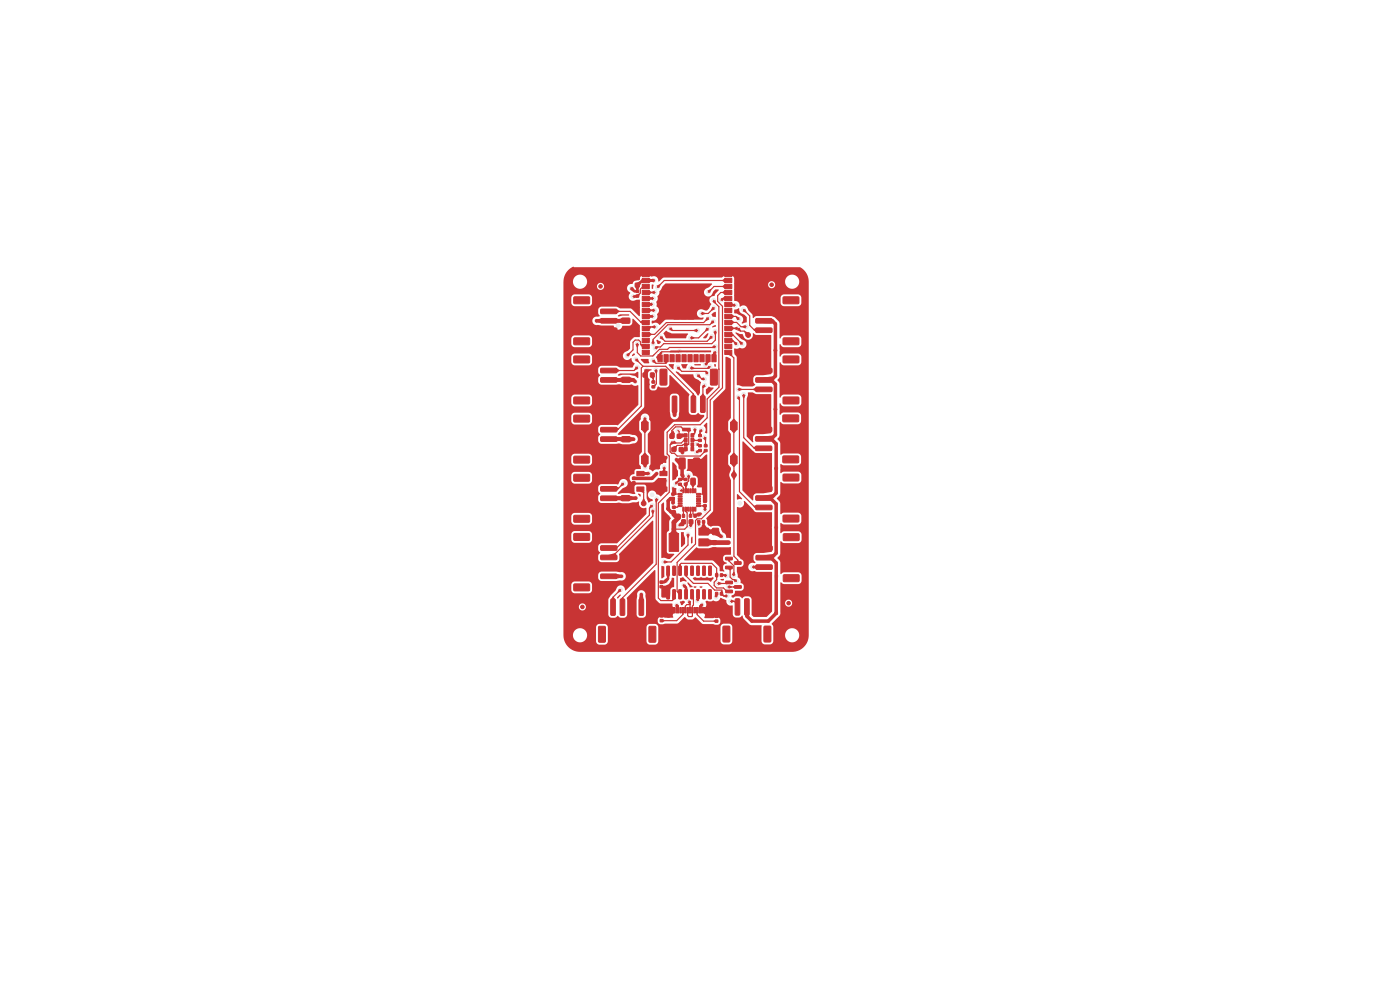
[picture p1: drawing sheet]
<svg xmlns="http://www.w3.org/2000/svg" width="297mm" height="210mm" viewBox="0 0 297 210" stroke-linecap="round" stroke-linejoin="round" font-family="sans-serif">
<g fill="#c83434" stroke="#c83434" stroke-width=".21">
<path d="M134.8 60.1h.8v.8h-.8z"/>
<path d="M134.8 58.5h.8v.8h-.8z"/>
<path d="M152 96.8h1.4v1.6h-1.4z"/>
<path d="M152 89.5h1.4v1.6h-1.4z"/>
<path d="M155 96.8h1.4v1.6h-1.4z"/>
<path d="M155 89.5h1.4v1.6h-1.4z"/>
<path d="M136.2 57.8h1.6v.9h-1.6z"/>
<path d="M136.2 59h1.6v1h-1.6z"/>
<path d="M136.2 60.3h1.6v.9h-1.6z"/>
<path d="M136.2 61.6h1.6v.9h-1.6z"/>
<path d="M136.2 62.9h1.6v.9h-1.6z"/>
<path d="M136.2 64.1h1.6v.9h-1.6z"/>
<path d="M136.2 65.4h1.6v.9h-1.6z"/>
<path d="M136.2 66.7h1.6v.9h-1.6z"/>
<path d="M136.2 67.9h1.6v.9h-1.6z"/>
<path d="M136.2 69.2h1.6v.9h-1.6z"/>
<path d="M136.2 70.5h1.6v.9h-1.6z"/>
<path d="M136.2 71.7h1.6v1h-1.6z"/>
<path d="M136.2 73h1.6v.9h-1.6z"/>
<path d="M136.2 74.3h1.6v.9h-1.6z"/>
<path d="M139.6 75.2h.9v1.5h-.9z"/>
<path d="M140.9 75.2h.9v1.5h-.9z"/>
<path d="M142.1 75.2h.9v1.5h-.9z"/>
<path d="M143.4 75.2h.9v1.5h-.9z"/>
<path d="M144.7 75.2h.9v1.5h-.9z"/>
<path d="M145.9 75.2h.9v1.5h-.9z"/>
<path d="M147.2 75.2h.9v1.5h-.9z"/>
<path d="M148.5 75.2h.9v1.5h-.9z"/>
<path d="M149.8 75.2h.8v1.5h-.8z"/>
<path d="M151 75.2h.9v1.5h-.9z"/>
<path d="M153.8 74.3h1.4v.9h-1.4z"/>
<path d="M153.8 73h1.4v.9h-1.4z"/>
<path d="M153.8 71.7h1.4v1h-1.4z"/>
<path d="M153.8 70.5h1.4v.9h-1.4z"/>
<path d="M153.8 69.2h1.4v.9h-1.4z"/>
<path d="M153.8 67.9h1.4v.9h-1.4z"/>
<path d="M153.8 66.7h1.4v.9h-1.4z"/>
<path d="M153.8 65.4h1.4v.9h-1.4z"/>
<path d="M153.8 64.1h1.4v.9h-1.4z"/>
<path d="M153.8 62.9h1.4v.9h-1.4z"/>
<path d="M153.8 61.6h1.4v.9h-1.4z"/>
<path d="M153.8 60.3h1.4v.9h-1.4z"/>
<path d="M153.8 59h1.4v1h-1.4z"/>
<path d="M153.8 57.8h1.4v.9h-1.4z"/>
<path d="M143 63.5h1.1v1.1h-1.1z"/>
<path d="M143 65h1.1v1.1h-1.1z"/>
<path d="M143 66.6h1.1v1h-1.1z"/>
<path d="M144.5 63.5h1.1v1.1h-1.1z"/>
<path d="M144.5 65h1.1v1.1h-1.1z"/>
<path d="M143 63.5h4.2v4.2h-4.2z"/>
<path d="M144.5 66.6h1.1v1h-1.1z"/>
<path d="M146.1 63.5h1v1.1h-1z"/>
<path d="M146.1 65h1v1.1h-1z"/>
<path d="M146.1 66.6h1v1h-1z"/>
<path d="M132 92.7l1.5-.1 .2 .2v.8l-.2 .1h-1.4l-.2-.2z"/>
<path d="M132 95.6h1.5l.2 .2v.7l-.2 .2h-1.4l-.2-.3z"/>
<path d="M148.2 93.2h.6v.5h-.6z"/>
<path d="M148.2 92.2h.6v.4h-.6z"/>
<path d="M139.1 89.5h1.4v1.6h-1.4z"/>
<path d="M139.1 96.8h1.4v1.6h-1.4z"/>
<path d="M136.1 89.5h1.4v1.6h-1.4z"/>
<path d="M136.1 96.8h1.4v1.6h-1.4z"/>
<path d="M129.6 127.1h.7l.2 .1v3.1l-.1 .2h-.6l-.2-.1z"/>
<path d="M131.6 127.1h.7l.2 .1v3.1l-.1 .2h-.6l-.2-.1z"/>
<path d="M133.6 127.1h.7l.2 .1v3.1l-.1 .2h-.6l-.2-.1z"/>
<path d="M135.6 127.1h.7l.2 .1v3.1l-.1 .2h-.6l-.2-.1z"/>
<path d="M127 132.9l1.2-.1 .2 .2 .1 3-.2 .2h-1.1l-.2-.1z"/>
<path d="M137.7 132.9l1.2-.1 .2 .2 .1 3-.2 .2h-1.1l-.2-.1z"/>
<path d="M134.9 62.6h.6v.4h-.6z"/>
<path d="M134.9 61.6h.6v.4h-.6z"/>
<path d="M127.5 115.8h3.2l.2 .2v.6l-.3 .2-3-.1-.2-.2z"/>
<path d="M127.5 117.8h3.2l.2 .2v.6l-.3 .2-3-.1-.2-.2z"/>
<path d="M127.5 119.8h3.2l.2 .2v.6l-.3 .2-3-.1-.2-.2z"/>
<path d="M127.5 121.8h3.2l.2 .2v.6l-.3 .2-3-.1-.2-.2z"/>
<path d="M121.8 113.2h3.1l.2 .2v1.1l-.3 .2-2.9-.1-.2-.2z"/>
<path d="M121.8 123.9h3.1l.2 .2v1.1l-.3 .2-2.9-.1-.2-.2z"/>
<path d="M134.2 101.2h.5v.5h-.5z"/>
<path d="M134.2 102.2h.5v.5h-.5z"/>
<path d="M127.5 78.2l3.2-.1 .2 .3v.5l-.3 .2h-3l-.2-.3z"/>
<path d="M127.5 80.2l3.2-.1 .2 .3v.5l-.3 .2h-3l-.2-.3z"/>
<path d="M127.5 82.2l3.2-.1 .2 .3v.5l-.3 .2h-3l-.2-.3z"/>
<path d="M121.8 75.6l3.1-.1 .2 .2v1.1l-.3 .2h-2.9l-.2-.3z"/>
<path d="M121.8 84.3l3.1-.1 .2 .2v1.1l-.3 .2h-2.9l-.2-.3z"/>
<path d="M148.3 116.6h2v1.5h-2z"/>
<path d="M148.3 114.3h2v1.5h-2z"/>
<path d="M142 113.2h2v3.8h-2z"/>
<path d="M148.3 112h2v1.5h-2z"/>
<path d="M149 110.4h.5v.6h-.5z"/>
<path d="M148 110.4h.5v.6h-.5z"/>
<path d="M151.1 114.7h.9v.8h-.9z"/>
<path d="M151.1 116.3h.9v.7h-.9z"/>
<path d="M154 123.3h1.3l.1 .5h-1.4z"/>
<path d="M154 125.2h1.3l.1 .5h-1.4z"/>
<path d="M155.9 124.3l1.3-.1 .1 .5-1.4 .1z"/>
<path d="M160.4 119.9l3.3-.1 .2 .3-.1 .5-.2 .2h-3.1l-.2-.3z"/>
<path d="M160.4 117.9l3.3-.1 .2 .3-.1 .5-.2 .2h-3.1l-.2-.3z"/>
<path d="M160.4 115.9l3.3-.1 .2 .3-.1 .5-.2 .2h-3.1l-.2-.3z"/>
<path d="M166.2 122l3.2-.1 .2 .3-.1 1-.2 .2h-3l-.1-.2z"/>
<path d="M166.2 113.3l3.2-.1 .2 .3-.1 1-.2 .2h-3l-.1-.2z"/>
<path d="M142.6 128.9h.6v1.1h-.6z"/>
<path d="M143.4 128.9h.6v1.1h-.6z"/>
<path d="M144.7 128.9h.3v1.1h-.3z"/>
<path d="M145.7 128.9h.3v1.1h-.3z"/>
<path d="M146.2 128.9h.3v1.1h-.3z"/>
<path d="M147.2 128.9h.3v1.1h-.3z"/>
<path d="M149 128.9h.6v1.1h-.6z"/>
<path d="M148.2 128.9h.6v1.1h-.6z"/>
<path d="M147.7 128.9h.3v1.1h-.3z"/>
<path d="M146.7 128.9h.3v1.1h-.3z"/>
<path d="M145.2 128.9h.3v1.1h-.3z"/>
<path d="M144.2 128.9h.3v1.1h-.3z"/>
<path d="M142.5 105.5h.6v.5h-.6z"/>
<path d="M142.5 104.6h.6v.4h-.6z"/>
<path d="M144.1 95h.8v.8h-.8z"/>
<path d="M142.6 95h.7v.8h-.7z"/>
<path d="M131.9 105.2l1.5-.1 .2 .3v.7l-.3 .1h-1.3l-.2-.2z"/>
<path d="M131.9 108.1h1.5l.2 .2v.7l-.3 .2h-1.3l-.2-.2z"/>
<path d="M127.5 65.6h3.2l.2 .2v.6l-.3 .2-3-.1-.2-.2z"/>
<path d="M127.5 67.6h3.2l.2 .2v.6l-.3 .2-3-.1-.2-.2z"/>
<path d="M127.5 69.6h3.2l.2 .2v.6l-.3 .2-3-.1-.2-.2z"/>
<path d="M121.8 63h3.1l.2 .2v1.1l-.3 .1h-2.9l-.2-.2z"/>
<path d="M121.8 71.7h3.1l.2 .2v1.1l-.3 .1h-2.9l-.2-.2z"/>
<path d="M146.6 92h.6v.7h-.6z"/>
<path d="M146.6 93h.6v.7h-.6z"/>
<path d="M146.6 93.9h.6v.8h-.6z"/>
<path d="M146.6 94.9h.6v.7h-.6z"/>
<path d="M145.2 94.9h.6v.7h-.6z"/>
<path d="M145.2 93.9h.6v.8h-.6z"/>
<path d="M145.2 93h.6v.7h-.6z"/>
<path d="M145.2 92h.6v.7h-.6z"/>
<path d="M144 101.5h.5v.4h-.5z"/>
<path d="M144 102.5h.5v.5h-.5z"/>
<path d="M141.5 125.1l.5 .1-.1 1.9-.5-.1z"/>
<path d="M142.7 125.1l.6 .1-.1 1.9-.5-.1z"/>
<path d="M144 125.1l.6 .1-.1 1.9-.5-.1z"/>
<path d="M145.3 125.1l.5 .1-.1 1.9-.4-.1z"/>
<path d="M146.6 125.1l.5 .1-.1 1.9-.5-.1z"/>
<path d="M147.8 125.1l.6 .1-.1 1.9-.5-.1z"/>
<path d="M149.1 125.1l.5 .1v1.9l-.5-.1z"/>
<path d="M150.4 125.1l.5 .1-.1 1.9-.5-.1z"/>
<path d="M150.4 120.1l.5 .1-.1 1.9-.5-.1z"/>
<path d="M149.1 120.1l.5 .1v1.9l-.5-.1z"/>
<path d="M147.8 120.1l.6 .1-.1 1.9-.5-.1z"/>
<path d="M146.6 120.1l.5 .1-.1 1.9-.5-.1z"/>
<path d="M145.3 120.1l.5 .1-.1 1.9-.4-.1z"/>
<path d="M144 120.1l.6 .1-.1 1.9-.5-.1z"/>
<path d="M142.7 120.1l.6 .1-.1 1.9-.5-.1z"/>
<path d="M141.5 120.1l.5 .1-.1 1.9-.5-.1z"/>
<path d="M132 80.1l1.5-.1 .2 .3v.7l-.2 .1h-1.4l-.2-.2z"/>
<path d="M132 83h1.5l.2 .2v.7l-.2 .2h-1.4l-.2-.3z"/>
<path d="M151.7 130.5h.6v.5h-.6z"/>
<path d="M151.7 131.5h.6v.5h-.6z"/>
<path d="M160.4 82.2l3.2-.1 .2 .3v.5l-.2 .2h-3.1l-.2-.3z"/>
<path d="M160.4 80.2l3.2-.1 .2 .3v.5l-.2 .2h-3.1l-.2-.3z"/>
<path d="M160.4 78.2l3.2-.1 .2 .3v.5l-.2 .2h-3.1l-.2-.3z"/>
<path d="M166.2 84.3l3.1-.1 .2 .2v1.1l-.2 .2h-3l-.2-.3z"/>
<path d="M166.2 75.6l3.1-.1 .2 .2v1.1l-.2 .2h-3l-.2-.3z"/>
<path d="M144.1 97.2l1-.1 .2 .2 .1 1.9-.2 .3h-.9l-.2-.2z"/>
<path d="M147.2 97.2l1-.1 .2 .2v1.9l-.1 .3h-.9l-.3-.2z"/>
<path d="M127.5 90.7h3.2l.2 .2v.6l-.3 .2-3-.1-.2-.2z"/>
<path d="M127.5 92.7h3.2l.2 .2v.6l-.3 .2-3-.1-.2-.2z"/>
<path d="M127.5 94.7h3.2l.2 .2v.6l-.3 .2-3-.1-.2-.2z"/>
<path d="M121.8 88.1h3.1l.2 .2v1.1l-.3 .1h-2.9l-.2-.2z"/>
<path d="M121.8 96.8h3.1l.2 .2v1.1l-.3 .2-2.9-.1-.2-.2z"/>
<path d="M160.4 107.2h3.2l.2 .2v.6l-.2 .1h-3.1l-.2-.2z"/>
<path d="M160.4 105.2h3.2l.2 .2v.6l-.2 .1h-3.1l-.2-.2z"/>
<path d="M160.4 103.2h3.2l.2 .2v.6l-.2 .1h-3.1l-.2-.2z"/>
<path d="M166.2 109.3h3.1l.2 .2v1.1l-.2 .2-3-.1-.2-.2z"/>
<path d="M166.2 100.6h3.1l.2 .2v1.1l-.2 .2-3-.1-.2-.2z"/>
<path d="M144.8 109.2h.4v.5h-.4z"/>
<path d="M143.7 109.2h.5v.5h-.5z"/>
<path d="M145.2 101.5h.5v.4h-.5z"/>
<path d="M145.2 102.5h.5v.5h-.5z"/>
<path d="M127.5 103.3l3.2-.1 .2 .2v.6l-.3 .2h-3l-.2-.2z"/>
<path d="M127.5 105.3l3.2-.1 .2 .2v.6l-.3 .2h-3l-.2-.2z"/>
<path d="M127.5 107.3l3.2-.1 .2 .2v.6l-.3 .2h-3l-.2-.2z"/>
<path d="M121.8 100.7l3.1-.1 .2 .2v1.1l-.3 .2h-2.9l-.2-.3z"/>
<path d="M121.8 109.4l3.1-.1 .2 .2v1.1l-.3 .2h-2.9l-.2-.3z"/>
<path d="M146.6 101.5l.7-.1 .2 .2v1l-.1 .2-.6 .1-.3-.2z"/>
<path d="M148.5 101.5l.7-.1 .2 .2v1l-.1 .2-.6 .1-.3-.2z"/>
<path d="M131.9 67.5h1.6l.1 .2v.7l-.2 .2h-1.4l-.2-.3z"/>
<path d="M131.9 70.5l1.6-.1 .1 .3v.7l-.2 .2-1.4-.1-.2-.2z"/>
<path d="M138.3 81.8h.6v.5h-.6z"/>
<path d="M138.3 80.8h.6v.5h-.6z"/>
<path d="M143.7 92.1h.8v.8h-.8z"/>
<path d="M142.1 92.1h.8v.8h-.8z"/>
<path d="M152.8 125.7h.5v.5h-.5z"/>
<path d="M151.8 125.7h.5v.5h-.5z"/>
<path d="M160.3 94.7l3.3-.1 .1 .2v.6l-.2 .2h-3.1l-.1-.2z"/>
<path d="M160.3 92.7l3.3-.1 .1 .2v.6l-.2 .2h-3.1l-.1-.2z"/>
<path d="M160.3 90.7l3.3-.1 .1 .2v.6l-.2 .2h-3.1l-.1-.2z"/>
<path d="M166.1 96.8l3.2-.1 .2 .3-.1 1-.2 .2h-3l-.2-.2z"/>
<path d="M166.1 88.1l3.2-.1 .2 .3-.1 1-.2 .2h-3l-.2-.2z"/>
<path d="M160.4 69.6h3.2l.2 .2v.6l-.2 .2-3.1-.1-.2-.2z"/>
<path d="M160.4 67.6h3.2l.2 .2v.6l-.2 .2-3.1-.1-.2-.2z"/>
<path d="M160.4 65.6h3.2l.2 .2v.6l-.2 .2-3.1-.1-.2-.2z"/>
<path d="M166.2 71.7h3.1l.2 .2v1.1l-.2 .1h-3l-.2-.2z"/>
<path d="M166.2 63h3.1l.2 .2v1.1l-.2 .1h-3l-.2-.2z"/>
<path d="M144.6 110.3h.8v.8h-.8z"/>
<path d="M146.2 110.3h.8v.8h-.8z"/>
<path d="M146.3 109.2h.4v.5h-.4z"/>
<path d="M147.2 109.2h.5v.5h-.5z"/>
<path d="M153.9 118.2h1.4l.1 .5-1.4 .1z"/>
<path d="M153.9 120.1h1.4l.1 .5-1.4 .1z"/>
<path d="M155.8 119.2h1.4v.4l-1.3 .1z"/>
<path d="M140.1 130.4h.5v.5h-.5z"/>
<path d="M140.1 131.4h.5v.5h-.5z"/>
<path d="M143.9 104.7h.8v.2l-.8 .1z"/>
<path d="M143.9 105.2h.8v.2l-.8 .1z"/>
<path d="M143.9 105.7h.8v.2l-.8 .1z"/>
<path d="M143.9 106.2h.8v.2l-.8 .1z"/>
<path d="M143.9 106.7h.8v.2l-.8 .1z"/>
<path d="M143.9 107.2h.8v.2l-.8 .1z"/>
<path d="M144.9 107.6h.2v.8h-.3z"/>
<path d="M145.4 107.6h.2v.8h-.3z"/>
<path d="M145.9 107.6h.2v.8h-.3z"/>
<path d="M146.4 107.6h.2v.8h-.3z"/>
<path d="M146.9 107.6h.2v.8h-.3z"/>
<path d="M147.4 107.6h.2v.8h-.3z"/>
<path d="M147.8 107.2h.8v.2l-.8 .1z"/>
<path d="M147.8 106.7h.8v.2l-.8 .1z"/>
<path d="M147.8 106.2h.8v.2l-.8 .1z"/>
<path d="M147.8 105.7h.8v.2l-.8 .1z"/>
<path d="M147.8 105.2h.8v.2l-.8 .1z"/>
<path d="M147.8 104.7h.8v.2l-.8 .1z"/>
<path d="M147.4 103.7h.2v.8h-.3z"/>
<path d="M146.9 103.7h.2v.8h-.3z"/>
<path d="M146.4 103.7h.2v.8h-.3z"/>
<path d="M145.9 103.7h.2v.8h-.3z"/>
<path d="M145.4 103.7h.2v.8h-.3z"/>
<path d="M144.9 103.7h.2v.8h-.3z"/>
<path d="M136.4 79.1h.8v.9h-.8z"/>
<path d="M138 79.1h.8v.9h-.8z"/>
<path d="M142.7 107.4h.5v.4h-.5z"/>
<path d="M142.7 108.4h.5v.5h-.5z"/>
<path d="M148.2 95.3h.6v.5h-.6z"/>
<path d="M148.2 94.3h.6v.5h-.6z"/>
<path d="M140 123.3h.6v.4h-.6z"/>
<path d="M140 124.2h.6v.5h-.6z"/>
<path d="M135.1 100h1.5v.9h-1.5z"/>
<path d="M135.1 103.3h1.5v.9h-1.5z"/>
<path d="M140 103.3h1.5v.9h-1.5z"/>
<path d="M140 100h1.5v.9h-1.5z"/>
<path d="M151.2 112.1h1.2v1.3h-1.2z"/>
<path d="M151.2 109.4h1.2v1.3h-1.2z"/>
<path d="M156 127.1l.7-.1 .2 .2v3l-.1 .3h-.6l-.2-.2z"/>
<path d="M158 127.1l.7-.1 .2 .2v3l-.1 .3h-.6l-.2-.2z"/>
<path d="M160 127.1l.7-.1 .2 .2v3l-.1 .3h-.6l-.2-.2z"/>
<path d="M153.4 132.9l1.2-.1 .2 .2 .1 2.9-.2 .3h-1.1l-.2-.2z"/>
<path d="M162.1 132.9l1.2-.1 .2 .2 .1 2.9-.2 .3h-1.1l-.2-.2z"/>
<path d="M151.8 121.7h.5v.6h-.5z"/>
<path d="M152.8 121.7h.5v.6h-.5z"/>
<path d="M149.3 107.1h.5v.4h-.5z"/>
<path d="M149.3 106.1h.5v.5h-.5z"/>
<path d="M149.4 95.3h.6v.5h-.6z"/>
<path d="M149.4 94.3h.6v.5h-.6z"/>
<path d="M148.7 84.1l.6-.1 .3 .2v3.1l-.2 .2h-.5l-.3-.2z"/>
<path d="M146.7 84.1l.6-.1 .3 .2v3.1l-.2 .2h-.5l-.3-.2z"/>
<path d="M144.7 84.1l.6-.1 .3 .2v3.1l-.2 .2h-.5l-.3-.2z"/>
<path d="M142.7 84.1l.6-.1 .3 .2v3.1l-.2 .2h-.5l-.3-.2z"/>
<path d="M150.8 78.4l1.1-.1 .3 .2v2.9l-.2 .3h-1.1l-.2-.2z"/>
<path d="M140.1 78.4l1.1-.1 .3 .2v2.9l-.2 .3h-1.1l-.2-.2z"/>
<circle cx="143.5" cy="64.8" r=".3"/>
<circle cx="143.5" cy="66.3" r=".3"/>
<circle cx="144.3" cy="64" r=".3"/>
<circle cx="144.3" cy="65.6" r=".3"/>
<circle cx="144.3" cy="67.1" r=".3"/>
<circle cx="145.1" cy="64.8" r=".3"/>
<circle cx="145.1" cy="66.3" r=".3"/>
<circle cx="145.8" cy="64" r=".3"/>
<circle cx="145.8" cy="65.6" r=".3"/>
<circle cx="145.8" cy="67.1" r=".3"/>
<circle cx="146.6" cy="64.8" r=".3"/>
<circle cx="146.6" cy="66.3" r=".3"/>
<circle cx="136.6" cy="106.8" r=".5"/>
<circle cx="167.3" cy="128" r=".37"/>
<circle cx="158.7" cy="71.1" r=".5"/>
<circle cx="127.4" cy="60.8" r=".38"/>
<circle cx="123.6" cy="128.7" r=".37"/>
<circle cx="155.7" cy="100.8" r=".5"/>
<circle cx="163.7" cy="60.4" r=".37"/>
</g>
<path d="M141.8 129.5v1M150.5 129.5v1" fill="none" stroke="#c83434" stroke-width="1.1"/>
<path d="M142.9 108.6v.5l.4 .4h.7v.3l-1 1v4.3M149.3 115.1h5.2M141.8 133.7v1M150.5 133.7v1" fill="none" stroke="#c83434" stroke-width="1"/>
<g fill="#ececec" stroke="#ececec" stroke-width=".21">
<circle cx="152.6" cy="108.5" r=".4"/>
<circle cx="142.5" cy="77.9" r=".4"/>
<circle cx="141.5" cy="90.4" r=".4"/>
<circle cx="142.8" cy="103.5" r=".4"/>
<circle cx="161.3" cy="86.8" r=".4"/>
<circle cx="132.4" cy="72.4" r=".4"/>
<circle cx="137.3" cy="78.4" r=".4"/>
<circle cx="144.2" cy="74.5" r=".4"/>
<circle cx="141.2" cy="102" r=".4"/>
<circle cx="154.2" cy="131" r=".4"/>
<circle cx="127.2" cy="84.9" r=".4"/>
<circle cx="154.4" cy="86.9" r=".4"/>
<circle cx="158" cy="60.4" r=".4"/>
<circle cx="145.1" cy="91.2" r=".4"/>
<circle cx="127.1" cy="97.6" r=".4"/>
<circle cx="144.1" cy="111.5" r=".4"/>
<circle cx="127.2" cy="76.4" r=".4"/>
<circle cx="148.5" cy="109.2" r=".4"/>
<circle cx="127.2" cy="101.4" r=".4"/>
<circle cx="165.8" cy="93.1" r=".4"/>
<circle cx="140.7" cy="126.1" r=".4"/>
<circle cx="160.5" cy="97.6" r=".4"/>
<circle cx="127" cy="89" r=".4"/>
<circle cx="127.2" cy="109.9" r=".4"/>
<circle cx="157.1" cy="79.1" r=".4"/>
<circle cx="165.9" cy="105.8" r=".4"/>
<circle cx="149.5" cy="104.8" r=".4"/>
<circle cx="154.2" cy="111.3" r=".4"/>
<circle cx="127.4" cy="124.6" r=".4"/>
<circle cx="138.5" cy="130.8" r=".4"/>
<circle cx="130.9" cy="61.2" r=".4"/>
<circle cx="151.6" cy="118" r=".4"/>
<circle cx="160.6" cy="133.6" r=".4"/>
<circle cx="141.3" cy="97.1" r=".4"/>
<circle cx="140.2" cy="74.8" r=".4"/>
<circle cx="127.6" cy="130.9" r=".4"/>
<circle cx="162.2" cy="111.9" r=".4"/>
<circle cx="127.2" cy="114.1" r=".4"/>
<circle cx="134.9" cy="105.7" r=".4"/>
<circle cx="126.6" cy="68.1" r=".4"/>
<circle cx="134.7" cy="81" r=".4"/>
<circle cx="153.1" cy="113.9" r=".4"/>
<circle cx="143.6" cy="128.4" r=".4"/>
<circle cx="149" cy="128.2" r=".4"/>
<circle cx="134.4" cy="93.2" r=".4"/>
<circle cx="138.3" cy="105" r=".4"/>
<circle cx="164.7" cy="122.2" r=".4"/>
<circle cx="144.9" cy="101" r=".4"/>
<circle cx="139.3" cy="100.5" r=".4"/>
<circle cx="149.6" cy="108.3" r=".4"/>
<circle cx="138.7" cy="59.5" r=".4"/>
<circle cx="164.7" cy="99.4" r=".4"/>
<circle cx="143.3" cy="102.6" r=".4"/>
<circle cx="131.9" cy="122.2" r=".4"/>
<circle cx="164.7" cy="130" r=".4"/>
<circle cx="142.8" cy="106.7" r=".4"/>
<circle cx="131.1" cy="69" r=".4"/>
<circle cx="148.8" cy="91.1" r=".4"/>
<circle cx="145" cy="124.2" r=".4"/>
<circle cx="154.5" cy="115.1" r=".4"/>
<circle cx="141.8" cy="107.9" r=".4"/>
<circle cx="164.7" cy="111.9" r=".4"/>
<circle cx="133.9" cy="61.1" r=".4"/>
<circle cx="143.8" cy="91.3" r=".4"/>
<circle cx="164.5" cy="86.8" r=".4"/>
<circle cx="144.8" cy="96" r=".4"/>
<circle cx="143.5" cy="97.5" r=".4"/>
<circle cx="143.1" cy="88.1" r=".4"/>
<circle cx="141.3" cy="123.2" r=".4"/>
<circle cx="164.5" cy="74.3" r=".4"/>
<circle cx="136" cy="126.1" r=".4"/>
<circle cx="149.6" cy="77.4" r=".4"/>
<circle cx="149.5" cy="81.7" r=".4"/>
<circle cx="135.2" cy="77.9" r=".4"/>
<circle cx="138.6" cy="67.1" r=".4"/>
<circle cx="134.9" cy="76.2" r=".4"/>
<circle cx="133" cy="75.5" r=".4"/>
<circle cx="132.3" cy="102.5" r=".4"/>
<circle cx="150.3" cy="67.4" r=".4"/>
<circle cx="157.7" cy="65.7" r=".4"/>
<circle cx="150.7" cy="77.8" r=".4"/>
<circle cx="138.6" cy="63.3" r=".4"/>
<circle cx="156.6" cy="84.2" r=".4"/>
<circle cx="146.5" cy="78.1" r=".4"/>
<circle cx="146.2" cy="127.5" r=".4"/>
<circle cx="147.9" cy="127.5" r=".4"/>
<circle cx="146.5" cy="71.7" r=".4"/>
<circle cx="150.2" cy="69.7" r=".4"/>
<circle cx="139.1" cy="69.4" r=".4"/>
<circle cx="156.6" cy="82.6" r=".4"/>
<circle cx="150.1" cy="79.3" r=".4"/>
<circle cx="159.6" cy="120.3" r=".4"/>
<circle cx="139" cy="62" r=".4"/>
<circle cx="143.8" cy="77.9" r=".4"/>
<circle cx="139" cy="73.9" r=".4"/>
<circle cx="156.5" cy="69.7" r=".4"/>
<circle cx="151.7" cy="70.2" r=".4"/>
<circle cx="139.5" cy="61" r=".4"/>
<circle cx="138.5" cy="73" r=".4"/>
<circle cx="151.4" cy="68.1" r=".4"/>
<circle cx="158.3" cy="69.3" r=".4"/>
<circle cx="156.8" cy="67.8" r=".4"/>
<circle cx="151.8" cy="73.5" r=".4"/>
<circle cx="135.2" cy="72.9" r=".4"/>
<circle cx="138.4" cy="64.6" r=".4"/>
<circle cx="140.1" cy="71.4" r=".4"/>
<circle cx="157.8" cy="83.7" r=".4"/>
<circle cx="151" cy="71.4" r=".4"/>
<circle cx="148" cy="70.1" r=".4"/>
<circle cx="149.5" cy="80.4" r=".4"/>
<circle cx="142.1" cy="69.6" r=".4"/>
<circle cx="157" cy="106.8" r=".4"/>
<circle cx="138.9" cy="65.8" r=".4"/>
<circle cx="155" cy="127.6" r=".4"/>
<circle cx="148" cy="79.5" r=".4"/>
<circle cx="131.7" cy="125.1" r=".4"/>
<circle cx="140.8" cy="119.2" r=".4"/>
<circle cx="157.5" cy="73" r=".4"/>
<circle cx="146" cy="113.3" r=".4"/>
<circle cx="156.3" cy="73.1" r=".4"/>
<circle cx="139.3" cy="105.8" r=".4"/>
<circle cx="146.1" cy="100.8" r=".4"/>
<circle cx="138.4" cy="107.2" r=".4"/>
<circle cx="150.2" cy="62" r=".4"/>
<circle cx="142.8" cy="93.8" r=".4"/>
<circle cx="138.5" cy="108.2" r=".4"/>
<circle cx="144.3" cy="104.1" r=".4"/>
<circle cx="147.4" cy="90.9" r=".4"/>
<circle cx="147.7" cy="96" r=".4"/>
<circle cx="148.8" cy="66.5" r=".4"/>
<circle cx="156" cy="64.7" r=".4"/>
<circle cx="151.5" cy="65.3" r=".4"/>
<circle cx="149.4" cy="92.7" r=".4"/>
<circle cx="147.9" cy="94.1" r=".4"/>
<circle cx="137.6" cy="100.5" r=".4"/>
<circle cx="151.8" cy="74.6" r=".4"/>
<circle cx="140.9" cy="99.1" r=".4"/>
<circle cx="151.9" cy="126.7" r=".4"/>
<circle cx="152.3" cy="123.8" r=".4"/>
<circle cx="156.2" cy="123.3" r=".4"/>
<circle cx="154.3" cy="126.4" r=".4"/>
<circle cx="155.6" cy="122.1" r=".4"/>
<circle cx="154.1" cy="122.1" r=".4"/>
<circle cx="136.8" cy="88.6" r=".4"/>
<circle cx="134.3" cy="62.9" r=".4"/>
<circle cx="154.5" cy="124.5" r=".4"/>
<circle cx="136.8" cy="99.1" r=".4"/>
<circle cx="138.5" cy="76.4" r=".4"/>
<circle cx="139.2" cy="78.4" r=".4"/>
<circle cx="153" cy="63.7" r=".4"/>
<circle cx="151.4" cy="63.7" r=".4"/>
<circle cx="146.5" cy="111.7" r=".4"/>
<circle cx="148.3" cy="111.4" r=".4"/>
</g>
<g fill="none" stroke="#c83434" stroke-width=".25">
<path d="M137 58.2h-1.1l-.7 .7M154.5 59.5h-13.6l-1.4 1.5M129.2 66h4.5l2.3 2.4h1M134.9 76.2l1.5 1.5M135.2 72.9v1.9l.7 .7h2.6l1.4-1.4h1.7l.4-.4h9.5l.3-.2M135.2 77.9l-.7 .7h-5.3M136.4 77.7h4.8l5.9 5.9v2.1M136.4 77.7l-.3 .4v8l-5.1 5h-1.8M137 67.1h1.6M137 73.5h-.7l-.4-.4v-.5l-.4-.5h-.7l-.5 .5v1.6l-1.3 1.3M137 63.3h1.6M137 62h2"/>
<path d="M137 60.8h-.6l-.6 .5v.9l-.7 .7h-.8M137.2 78.4l-.4 .5v.7M138.4 79.6l.2 .2v1.2M138.4 64.6h-1.4M138.9 65.8l-1.9 .1M139.1 69.3h-1.8l-.3 .4M139.2 78.4v3l-.6 .7M140.2 74.8h.1M141.3 76l-.1 1.1h-2.1l-.6-.7M142.1 69.6l.5 .5h5.4M143.8 77.9l.8 .9h5.2l.3 .5M144.2 74.5l-.2 .1h-3.6l-.4 .4v1"/>
<path d="M148 79.5l.9 .9h.6M150.2 76v.8l-.6 .6M150.2 69.7l-2 2h-1.7M150.3 67.4l-1 1h-7.9l-2.5 2.5h-1.9M150.7 77.8l-.4 .3-3.8-.1M151 71.4l-1 1h-8.9l-1-1M151.4 68.1l-.8 .8h-8.9l-3.2 3.1v1M151.4 63.7v.3l1.1 1v17.1l-2.5 2.5v4l-1.4 1.5h-5.5l-1.6 1.6v4.6l.5 .5v7.6l-2.3 2.3v20.2l.5 .5h2.4l.4-.4v-.9M151.5 65.3l-1.3 1.2h-1.4M151.7 70.2l.1 1.9-.8 .8h-10.2l-.7 .7h-.9l-.2 .3M151.8 74.6l-.3 .3v1.1M154.5 67.1h1.6l.7 .7"/>
<path d="M154.5 68.4h1.8l.9 .9h1.1M154.5 70.9h.9l2.1 2.1M154.5 63.3h-1.2l-.3 .4M154.5 62h-1.6l-.7 .7v1.3l1.1 1v17.3l-2.6 2.6v23.3l-1.9 1.9h-.9l-.3 .3v5l-4 3.9v6.1l.7 .7M154.5 69.7h2l.6 .5h.8l.8 .9M154.5 72.2h.9l.9 .9M154.5 60.8h-3l-1.3 1.2M154.5 64.6l.2 .1h1.3M154.5 74.7l1.2 1.2v42.1l.8 .8v.6M157.7 65.7l1.3 1.3v2l1.1 1h1.9M136.8 88.6l.1 10.5M139.8 90.4h1.7"/>
<path d="M140.9 99.1v1.2l-.1 .1M142.5 92.5v-1.2l.8-.8h1.2l.6 .7h.5l.5 .5v2.5l-1.2 .1-.1 .2h-1.1l-.5 .4v.5M143.8 91.3l.3 .2v1M145.5 93.3h-.3l-.7 .7h-1.5l-.2-.3-.6 .7v1.4l.3 .4h.6l.6 .5h4.9l1.1-1.1M146.9 93.3l1.6 .1M147.4 90.9v.9l-.5 .6M147.9 94.1l.4 .5h.2M148.5 95.6h-.3l-.5 .4M148.8 91.1l-.3 .3v1M149.5 92.7l.2 .2v1.7M149.5 81.7l-.4 .3v3.7M156.6 84.2l.3 .3v19.8l3.3 3.4h1.8"/>
<path d="M157.8 83.7v9.1l2.2 2.3h2M162 82.6h-5.4M132.3 102.5l-1.2 1.2h-1.9M135.9 103.8l.6 .6v2.4M138.4 107.2l-.6 .6v1.5l-7 6.9h-1.6M138.5 108.2v1.3l-8.8 8.7h-.5M139.3 105.8l-.1 13.9-7.1 7.1v2M142.8 103.5v1.3h1.5M143.3 102.6h.1M144.2 119.8l.3-.3h6.5l1 1v2.5l-.5 .5v.7l.5 .5h1.5l.7 .8h.5M144.2 119.8h.1M144.3 102.7l.7 .8v.6h-.7"/>
<path d="M144.3 119.8v1.3M144.3 107.3h-.3l-.3 .3h-.8M144.9 101v.6l-.2 .1M145 108v1.5M145 110.7l-.9 .8M145.5 101.7h-1.2l-1 .9M145.5 102.7v.1M145.5 108v.5l.3 .3v2.9l-.6 .5h-2.2M146 113.3v2.3l-3.6 3.6h-1.6M146.1 100.8v1.2l-.6 .6v1.5M146.5 108v1.4M146.6 110.7l-.1 1"/>
<path d="M147 108h.1M147 108v1l.5 .4h.8l.2-.2M147 102.1v2M148.2 104.8h1.4v1.5M148.2 107.3h1.4M148.2 110.7l.1 .7M149.6 107.3v1M149.6 107.3h.1M149.6 108.3h.1M154.6 118.5v.5l1.1 1-.1 2.1M131.7 125.1l-1.6 1.6v2.1M140.7 126.1h.1"/>
<path d="M140.7 126.1h1M144.9 129.5v.8l-1.3 1.4h-3.3M145.5 121.1v1.1l1.6 1.6h3.1l1.4 1.4h1.6l-.2 .7 .5 .5h.8M145.5 121.5h.1M146.2 127.5l.2 .2v1.8M146.2 127.5h.1M146.4 128.2h-.7l-.3 .4v.9M146.8 126.1l.3 .3v2l-.2 .2v2.1l-.1 .1h-.7l-.2-.2v-1.1M147.9 129.5v.9l1.4 1.4h2.7M148.1 126.1v1.2l-.2 .2M152 125.9l-.1 .8M153.1 122l1 .1"/>
<path d="M154.5 124.5h2M154.6 120.4l.3 .3v1.7l.5 .5h.4l.4 .4M154.7 123.6l-.2 .2h-2.3M155 127.6h.8l.7 .6v.6M159.6 120.3h.1M159.7 120.3h2.4"/>
</g>
<g fill="none" stroke="#c83434" stroke-width=".75">
<path d="M126.6 68h6.1M126.6 68v.1M132.8 68h-.1M162 68h1.8l.7 .7v11l-.9 .9h-1.6M164.5 74.3h.1M129.2 93.1l5.2 .1M129.2 80.6h5.2l.3 .4M134.4 93.2h.1M141.3 97.1l-.5 .4h-1M143.1 85.7v2.4M143.5 97.5l.8 .8h.4v2.5l.2 .2M144.1 92.4v.1"/>
<path d="M144.3 92.4h1.1M144.8 95.4v.6M145.5 95.3l-1 .1M163.6 80.6l.9 .9v10.8l-.9 .8h-1.6M163.6 93.1l1.1 1.1v10.4l-1.1 1.1h-1.6M164.5 86.8h.1M164.7 99.4h.1M132.7 105.7h.1M134.5 101.5h.1M134.9 105.7h-5.7M139.3 100.5l-1 1h-3.8M141.8 107.9h.1"/>
<path d="M141.8 107.9l.6 .7h.5M142.8 106.6v-.8h-.6l-.4 .4v1.7M142.8 106.6v.1M152.6 108.5l-.8 .7v.9M163.4 105.7l1.3 1.2v10.4l-1 1h-1.6M163.6 118.3l1.1 1.1v10.7l-1.7 1.7h-3.5l-1-1.1v-1.9M129.2 122.2h2.7M136.1 126.1v2.7M158.5 128.9v.1M164.7 130v.1"/>
</g>
<g fill="none" stroke="#c83434" stroke-width=".5">
<path d="M138.7 59.5h-2.5l-1 1v1.3h-.6l-.7-.7M138.7 59.5h.1M146.9 94.3v1M135.9 100.4h1.7M137.6 100.4v.1M141.2 102l-.4 .4v1.4M149.3 110.7v2.1M149.3 112.8h2.5l1.1 1h.2M149.3 112.8h.1M141.7 121.1v1.7l-.7 .7h-.7M142.9 129.5h-.5l-.6 .5M143.5 128.4l.2 .1v1"/>
<path d="M145.1 124.2l.4 .5v1.4M148.9 128.2l-.4 .5v.8M149.3 129.5h.6l.6 .5"/>
</g>
<g fill="#c83434">
<path d="M146.9 94.3l.3 .4-.1 .3h-.5v-.3z"/>
<path d="M148 79.5l.4-.1 .3 .6-.2 .2-.6-.3z"/>
<path d="M151.4 63.7h.4l.1 .6-.2 .1-.6-.4z"/>
<path d="M135.8 68.3l.5-.4 .7 .5-.8 .3z"/>
<path d="M133.9 61.1l.3-.2 .5 .6-.4 .4-.6-.5z"/>
<path d="M131.3 80.2l.8-.2 .7 .6-.7 .5-.8-.1z"/>
<path d="M137.8 63.2l.7-.3 .1 .4-.1 .4-.7-.3z"/>
<path d="M144.3 102.7h.3l.2 .4-.2 .2-.4-.3z"/>
<path d="M140.5 123.2h.4v.5l-.4 .1-.2-.3z"/>
<path d="M143.9 101.7h.4l.1 .3-.5 .2-.2-.1z"/>
<path d="M136.8 100.2l.8-.1-.1 .7-.7-.1z"/>
<path d="M154.6 120.4l.5 .3-.1 .3h-.2l-.4-.3z"/>
<path d="M155.7 69.5l.7-.2 .1 .4-.1 .3-.7-.2z"/>
<path d="M154.6 124.1l.7 .3v.2l-.7 .3-.1-.4z"/>
<path d="M143.2 102.3l.6-.3 .2 .2-.3 .6-.4-.2z"/>
<path d="M129.2 78.6l1.5-.5 .7 .4v.2l-.7 .4z"/>
<path d="M143.8 97.3l.4-.1 .5 1.1-.6 .4-.8-.9z"/>
<path d="M129 117.8l1.5-.5 .3 .5-1.6 .4z"/>
<path d="M145.4 103.5h.2l-.1 .6z"/>
<path d="M135.9 73.2l.1-.2h1.1l-.1 .5-.7 .2z"/>
<path d="M143 112.1v.3l1 .8-1 1.8-1-1.8z"/>
<path d="M146.8 92l.5-.2 .2 .1-.3 .6-.3-.1z"/>
<path d="M154.5 74.7l.7 .2 .2 .5-.2 .2-.9-.4z"/>
<path d="M153 125.4h.3v.4l-.2 .1-.3-.2z"/>
<path d="M150.1 61.6l.6-.3 .2 .2-.3 .6-.4-.1z"/>
<path d="M153.3 59.4l.5-.3 .7 .4-.8 .4-.4-.3z"/>
<path d="M137.9 59.3l.7-.2 .1 .8-.8-.2z"/>
<path d="M145.3 102.4l.5-.2 .2 .2-.2 .4-.3-.1z"/>
<path d="M148.4 128.4l.4 .5-.3 .5-.2-.5z"/>
<path d="M159.9 120.2l.6-.4 1.6 .5-1.6 .5-.6-.4z"/>
<path d="M142.1 69.6l.4-.1 .2 .7-.7-.2z"/>
<path d="M144.5 103.7l.6 .3-.5 .3-.3-.2z"/>
<path d="M143.1 85.8l.5 1.4-.1 .8h-.8l-.1-.7z"/>
<path d="M134.9 76.2l.4-.2 .2 .7-.1 .1-.7-.2z"/>
<path d="M151 68l.4 .1 .1 .4-.6 .3-.2-.2z"/>
<path d="M147.1 91.1l.3-.2 .4 .2-.3 .6h-.2z"/>
<path d="M146.2 111l.4-.3 .4 .3-.3 .6h-.2z"/>
<path d="M134.8 73l.4-.1 .4 .1-.3 .7h-.2z"/>
<path d="M144.5 95.4l.4-.1 .2 .7h-.7l-.2-.2z"/>
<path d="M136.8 90.4l.7 .8-.6 .6h-.2l-.6-.7z"/>
<path d="M151.4 74.6h.4l.2 .3-.4 .4h-.3z"/>
<path d="M157.5 69.2l.6-.3 .2 .4-.1 .4-.7-.3z"/>
<path d="M153.3 60.6l.5-.3 .7 .5-.8 .4-.4-.3z"/>
<path d="M156.4 118.8h.2l.2 .3-.3 .3-.3-.3z"/>
<path d="M147.9 95.7l.3-.3 .3 .2-.2 .2z"/>
<path d="M159.8 82.5l.7-.4 1.5 .5-1.5 .5-.7-.4z"/>
<path d="M158.1 70.3l.8 .3-.2 .5-.4 .2-.4-.8z"/>
<path d="M142.8 93.7l.3-.2 .4 .3v.3h-.7z"/>
<path d="M142.7 126l.3 .1 .1 1-.3 .3-.2-.2z"/>
<path d="M137 69.6l.7-.4h.5v.3l-.5 .4z"/>
<path d="M140.6 123.2l.4-.3 .4 .7-.8 .1z"/>
<path d="M153.3 121.7l.3 .2v.2l-.3 .2-.2-.3z"/>
<path d="M138.9 105.9l.4-.1 .4 .1-.4 .7-.2-.1z"/>
<path d="M144.9 108.9h.2l.1 .3-.2 .2-.3-.2z"/>
<path d="M132.7 105.7l.7-.6 .8 .2v.7l-.8 .2z"/>
<path d="M145.5 108l.1 .5-.1 .1z"/>
<path d="M147.8 94.1l.4-.1 .3 .7-.8-.2z"/>
<path d="M151.9 121.4h.3l.1 .4-.3 .2-.2-.2z"/>
<path d="M137 63.3l.8-.4 .4 .3v.2l-.5 .4z"/>
<path d="M150.7 71.2l.3 .2 .2 .3-.6 .3-.2-.2z"/>
<path d="M152.3 113.6l.4-.3 .6 .2-.4 .6z"/>
<path d="M145.2 103l.3-.3 .2 .2-.1 .4h-.2z"/>
<path d="M129.2 91.1l1.5-.4 .7 .3-.5 .4z"/>
<path d="M147.6 95.6l.7-.1-.2 .7-.4-.2z"/>
<path d="M159.8 107.4l.7-.2 1.5 .5-1.7 .2z"/>
<path d="M137.8 67l.6-.2 .2 .3-.2 .4-.6-.3z"/>
<path d="M136.4 105.8h.3l.3 .8-.4 .2-.5-.2z"/>
<path d="M155.7 90.4l.7 .8-.6 .6h-.2l-.6-.7z"/>
<path d="M159.9 94.8l.5-.2 1.6 .5-1.7 .3-.5-.4z"/>
<path d="M155.6 88.9h.2l.6 .7-.7 .7-.7-.8z"/>
<path d="M148.4 91.9h.2l.2 .3-.3 .2-.3-.2z"/>
<path d="M129.2 66l1.5-.4 .7 .3v.3l-.7 .3z"/>
<path d="M150.2 76l.3 .7-.5 .5-.2-.5z"/>
<path d="M131.3 92.8l.8-.2 .7 .6-.7 .5-.8-.2z"/>
<path d="M146.3 128.7h.2l-.1 .7z"/>
<path d="M148.9 66.1l.6 .3v.2l-.6 .3-.1-.4z"/>
<path d="M153 63.3l.6-.1v.2l-.3 .5-.3-.2z"/>
<path d="M138.5 81.8l.4-.3 .2 .2-.2 .4h-.3z"/>
<path d="M155.6 122.8l.8 .2-.2 .3-.3 .2z"/>
<path d="M131.2 105.3l.8-.2 .7 .6-.7 .5-.8-.1z"/>
<path d="M157.4 83.8l.4-.1 .3 .1-.2 .7h-.2z"/>
<path d="M132.9 75.1l.6-.3 .2 .2-.3 .6-.4-.1z"/>
<path d="M132 126.7l.5 .4-.5 1.7-.4-1.7z"/>
<path d="M153.1 125.9l.2-.1 .3 .5-.2 .2-.4-.2z"/>
<path d="M155.6 96.1h.2l.6 .7-.7 .7-.7-.8z"/>
<path d="M154.5 68.4l.8-.5 .4 .4v.2l-.5 .3z"/>
<path d="M137 67.1l.8-.4 .4 .3v.2l-.5 .4z"/>
<path d="M132.8 80.6l.7-.6 .8 .2v.7l-.8 .2z"/>
<path d="M135.1 62.5l.4-.2 .2 .2-.2 .4-.3-.1z"/>
<path d="M148.1 126.1l.2 .9-.2 .4-.3-.4z"/>
<path d="M146.9 93.3l.3-.2 .3 .2v.2l-.3 .2z"/>
<path d="M147.9 129.5l.1 .7h-.2z"/>
<path d="M136.8 97.6l.7 .8-.5 .7-.3-.1-.6-.7z"/>
<path d="M138.4 72.2h.3l.2 .6-.4 .2-.3-.2z"/>
<path d="M135 60l.8-.4 .3 .4-.4 .7-.5-.2z"/>
<path d="M154.5 64.6l.8-.4 .4 .4v.3l-.5 .1z"/>
<path d="M155.2 64.6l.6-.2 .2 .3-.1 .4-.7-.2z"/>
<path d="M129.2 93.1l1.4-.4 .8 .1v.7l-.8 .1z"/>
<path d="M146.9 129.5l.1 .7h-.2z"/>
<path d="M144.8 94.9l.8 .7-.8 .2-.3-.4z"/>
<path d="M147.9 94.4l.2-.2 .5 .1-.1 .3-.3 .1z"/>
<path d="M126.9 67.7l.8-.1 1.4 .5-1.4 .4-.8-.1z"/>
<path d="M145.3 128.7h.2l-.1 .7z"/>
<path d="M153.4 121.9l.6-.2 .1 .4-.1 .4-.6-.4z"/>
<path d="M137 59.5l.8-.4 .4 .2v.4l-.5 .2z"/>
<path d="M137.6 64.4l.7-.2 .1 .3-.1 .4-.7-.2z"/>
<path d="M134.6 62.8l.3-.2 .3 .2-.2 .3-.4-.1z"/>
<path d="M150.5 112.5l.8-.4 .5 .7-.5 .6-.8-.4z"/>
<path d="M162 117.8l1.9-.3 .6 .6-.7 .3-1.7-.1z"/>
<path d="M150.3 77.6l.4 .2v.4l-.7 .1z"/>
<path d="M155.5 124.4l.4-.2 .6 .3-.6 .3-.4-.2z"/>
<path d="M138.1 108.3l.4-.1 .4 .1-.3 .7h-.2z"/>
<path d="M156.3 67.1l.6 .3-.1 .4-.4 .1-.3-.6z"/>
<path d="M141.7 121.1l.3 .8v.5h-.5l-.1-.5z"/>
<path d="M149.3 107.5l.3-.2 .2 .2-.1 .4h-.3z"/>
<path d="M159.8 119.9l.6 .3v.2l-.6 .2-.2-.3z"/>
<path d="M144.5 101.1l.4-.1 .3 .1-.4 .7z"/>
<path d="M149 107.2l.3-.2 .3 .3-.3 .3-.3-.2z"/>
<path d="M155.7 97.6l.7 .8-.6 .7-.2-.1-.6-.7z"/>
<path d="M147.2 70l.6-.3 .2 .4-.1 .4-.7-.3z"/>
<path d="M151.4 70.4l.3-.2 .4 .2-.2 .6h-.3z"/>
<path d="M138.4 79.6l.4 .2-.1 .7h-.2l-.5-.5z"/>
<path d="M146.5 110.9h.2l.2 .6-.4 .2-.4-.1z"/>
<path d="M149 111.3h.5l.5 .7-.7 .8-.8-.8z"/>
<path d="M141.3 76l.4 .7-.4 .4-.4-.4z"/>
<path d="M138.5 76.4l.4-.1 .2 .6-.1 .2-.6-.3z"/>
<path d="M159.8 69.9l.7-.3 1.5 .5-1.7 .3z"/>
<path d="M137 62l.8-.4 .4 .3v.3l-.5 .3z"/>
<path d="M141 118.9l.6 .2v.2l-.6 .3-.2-.4z"/>
<path d="M136.7 96.1h.2l.6 .7-.7 .7-.7-.8z"/>
<path d="M146.6 71.3l.7 .2v.3l-.7 .2-.1-.3z"/>
<path d="M155.2 100.9l.5-.1 .5 .1-.4 .8h-.2z"/>
<path d="M129.2 103.7l1.5-.5 .7 .4-.5 .4z"/>
<path d="M135.9 100.4l.7-.4 .4 .2 .1 .5-.5 .2z"/>
<path d="M154.5 67.1l.8-.4 .4 .3v.2l-.5 .4z"/>
<path d="M138.8 78.6l.4-.2 .3 .2-.1 .6h-.3z"/>
<path d="M145 124.2l.4-.2 .4 .7-.5 .1-.4-.3z"/>
<path d="M149.1 81.7h.4l.2 .3-.7 .3z"/>
<path d="M149.9 69.5l.3 .2 .2 .3-.7 .3-.1-.2z"/>
<path d="M149 83.5h.2l.4 .7-.5 1.5-.5-1.5z"/>
<path d="M151.1 65.1l.4 .1 .1 .4-.6 .3-.2-.2z"/>
<path d="M151.4 74.7l.5 .5-.4 .8-.4-.8z"/>
<path d="M132.8 93.2l.7-.6 .8 .2v.7l-.8 .2z"/>
<path d="M143.5 128.6h.5v.3l-.3 .5-.3-.5z"/>
<path d="M156.8 72.5l.2-.1 .6 .2-.1 .4-.4 .2z"/>
<path d="M143.8 77.9l.3-.1 .3 .6-.2 .1-.6-.2z"/>
<path d="M136.7 88.9h.2l.6 .7-.7 .7-.7-.8z"/>
<path d="M143.7 107.4l.6-.1v.1l-.4 .2z"/>
<path d="M146.8 128.7h.2l-.1 .7z"/>
<path d="M146.6 77.7l.7 .3v.3l-.7 .1-.1-.3z"/>
<path d="M129.2 122.2l1.4-.4 .8 .1v.7l-.8 .1z"/>
<path d="M152.4 123.4l.6 .2v.3l-.6 .2-.1-.3z"/>
<path d="M138.2 61.9l.6-.2 .2 .3-.2 .4-.6-.2z"/>
<path d="M151.8 122.2l.2-.2 .3 .2-.1 .4h-.3z"/>
<path d="M148.6 128.1l.6 .4-.4 .4h-.5z"/>
<path d="M138.1 65.7l.6-.2 .2 .3-.1 .4-.7-.2z"/>
<path d="M158.4 128.8l.5 1.5v.4l-.5 .5-.3-.7z"/>
<path d="M140.1 71.4l.4-.1 .3 .6-.2 .2-.6-.3z"/>
<path d="M148.2 107.3l.6-.1v.2z"/>
<path d="M151.9 125.9l.4 .6-.4 .2-.4-.2z"/>
<path d="M146.4 108.9h.2l.2 .3-.3 .2-.3-.2z"/>
<path d="M157.7 65.7l.4-.2 .3 .7-.2 .1-.6-.2z"/>
<path d="M147.1 83.4l.5 .7-.5 1.6-.5-1.5z"/>
<path d="M154.5 72.2l.8-.3 .4 .4-.5 .3z"/>
<path d="M143.2 107.3l.3 .2v.2l-.3 .2-.2-.3z"/>
<path d="M131.3 124.9l.4 .2 .1 .3-.6 .3-.2-.2z"/>
<path d="M149.5 77l.6-.3 .2 .2-.3 .6-.4-.1z"/>
<path d="M151.8 112.7l.7-.2 .6 1.2-.4 .3-1.2-.6z"/>
<path d="M162 105.2l1.9-.4 .5 .6-.6 .3h-1.7z"/>
<path d="M147.9 93.3l.4-.1 .2 .2-.2 .3-.4-.2z"/>
<path d="M146.6 94.6h.5l.1 .3-.3 .4-.3-.4z"/>
<path d="M140.6 131.4l.3 .1v.3l-.3 .1-.2-.2z"/>
<path d="M129.2 80.6l1.4-.5 .8 .1v.8l-.8 .1z"/>
<path d="M149.4 92.7h.4v.7h-.3l-.3-.4z"/>
<path d="M149.6 78.7l.6 .2-.1 .4-.4 .1z"/>
<path d="M131.3 67.7l.7-.2 .7 .5-.7 .6-.7-.2z"/>
<path d="M155.1 127.2l.8 .3-.8 .4-.1-.3z"/>
<path d="M135.7 126.6h.7l.1 .7-.4 1.5-.5-1.5z"/>
<path d="M146.9 103.5h.2l-.1 .6z"/>
<path d="M162 92.6l1.8-.2 .6 .5-.7 .3-1.7-.1z"/>
<path d="M154.5 69.7l.8-.5 .4 .3v.3l-.5 .3z"/>
<path d="M147 102.1l.5 .6-.4 .7h-.2l-.3-.7z"/>
<path d="M134.8 60.8l.4-.3 .4 .3-.1 .6h-.6z"/>
<path d="M149.3 115.1l1-.8 .7 .3v1l-.7 .2z"/>
<path d="M145.5 121.1l.3 .9-.2 .4-.3-.3z"/>
<path d="M146.2 127.5h.4l-.1 .7h-.2l-.4-.4z"/>
<path d="M138.5 80.5h.2l.2 .3-.3 .2-.3-.2z"/>
<path d="M129.2 68l1.4-.4 .8 .1v.7l-.8 .1z"/>
<path d="M148.7 80.3l.6-.2 .2 .3-.3 .3z"/>
<path d="M134.4 62.5l.7 .3v.2l-.7 .3-.1-.4z"/>
<path d="M145.9 129.5l.1 .7h-.2z"/>
<path d="M130.1 126.5l.4 .7-.5 1.6-.4-1.7z"/>
<path d="M144.5 101.5l.3 .1v.2l-.3 .2-.2-.3z"/>
<path d="M153.3 61.9l.5-.3 .7 .4-.8 .5-.4-.3z"/>
<path d="M145 108l.1 .6h-.2z"/>
<path d="M138.3 69.2l.6-.2 .2 .3-.2 .4-.6-.2z"/>
<path d="M146.5 108l.1 .6h-.2z"/>
<path d="M143.2 128.5l.7-.1 .1 .7h-.5z"/>
<path d="M137 65.8l.8-.4 .4 .3v.3l-.5 .3z"/>
<path d="M149.4 107.5h.3l.2 .6-.3 .2-.4-.2z"/>
<path d="M151.1 73.6l.4-.4 .3 .3v.4l-.7-.1z"/>
<path d="M144.1 119.8h.3l.2 .4-.3 .8-.3-.8z"/>
<path d="M162.1 68.1l1.7-.3 .6 .3-.5 .5h-1.9z"/>
<path d="M154.5 70.9l.8-.3 .4 .5-.5 .3z"/>
<path d="M155.8 72.4l.6 .3-.1 .4-.4 .1-.3-.6z"/>
<path d="M162 80.1l1.9-.3 .5 .6-.6 .3-1.7-.1z"/>
<path d="M148.1 110.7h.3l.2 .6-.3 .1-.4-.1z"/>
<path d="M145.3 124.8h.5v.4l-.3 .8-.3-.8z"/>
<path d="M134.9 77.7l.3 .2 .2 .3-.6 .3-.2-.1z"/>
<path d="M148.4 91.1h.4l.3 .3-.5 .4h-.2z"/>
<path d="M156.7 82.3l.7 .2v.2l-.7 .3-.1-.4z"/>
<path d="M149.3 112.8l1-.8 .7 .5v.5l-.7 .5z"/>
<path d="M154.6 118.5l.4 .3-.4 .3-.2-.3z"/>
<path d="M149.5 94h.3l.2 .3-.3 .3-.3-.3z"/>
<path d="M137 70.9l.8-.4 .4 .3v.2l-.5 .4z"/>
<path d="M144.9 103.5h.2l-.1 .6z"/>
<path d="M155.6 121.3h.2l.2 .7-.4 .1-.3-.1z"/>
<path d="M153.4 126.5l.7-.4 .2 .3-.2 .4z"/>
<path d="M148 126.7h.2l.1 .7-.4 .1-.3-.3z"/>
<path d="M129.2 105.7l1.4-.5 .8 .1v.8l-.8 .1z"/>
<path d="M141 122.9l.5-.3h.5l-.3 .7z"/>
<path d="M136.7 98.3h.3l.2 .7-.4 .1-.3-.2z"/>
<path d="M144.7 104l.3 .1-.3 .1z"/>
<path d="M138 107.1l.4 .1 .1 .4-.6 .2-.2-.1z"/>
<path d="M135.8 103.8l.8 .1 .1 .6-1-.3z"/>
<path d="M140.6 99.2l.3-.1 .4 .1-.3 .7h-.2z"/>
<path d="M153.2 63.2l.6-.3 .7 .4-.8 .5z"/>
<path d="M145.2 93.1l.3 .2-.3 .4-.3-.3z"/>
<path d="M149.4 95.5l.3 .1 .1 .2-.4 .3-.2-.2z"/>
<path d="M145.6 113.4l.4-.1 .3 .1-.2 .7h-.3z"/>
<path d="M156.5 69.7l.4-.2 .3 .7-.2 .1-.6-.3z"/>
<path d="M144.2 92.1l.8-.1v.7l-.5 .2-.4-.4z"/>
<path d="M156.6 84.2h.4v.7h-.3l-.4-.4z"/>
<path d="M136.5 88.8l.3-.2 .4 .2-.3 .6h-.2z"/>
<path d="M137 64.6l.8-.5 .4 .3v.3l-.5 .3z"/>
<path d="M142.4 93.6l.4 .1 .1 .4-.6 .3-.2-.2z"/>
<path d="M149.9 67.3l.4 .1 .1 .4-.6 .3-.2-.2z"/>
<path d="M143.8 125.5l.2-.1 .3 .7-.3 .1-.3-.5z"/>
<path d="M140.8 99.6h.2l.3 .4-.5 .4-.4-.4z"/>
<path d="M131.9 102.4l.4 .1 .1 .4-.6 .3-.2-.2z"/>
<path d="M155.6 99.8h.2l.4 .7-.5 .2-.5-.1z"/>
<path d="M135.8 59.6l.5-.3 .7 .2 .1 .4-1 .1z"/>
<path d="M151.8 126.1l.2-.1 .2 .2-.2 .3h-.2z"/>
<path d="M139 73.5h.6l.1 .2-.5 .4-.2-.2z"/>
<path d="M151.4 131.6l.4-.1 .2 .3-.2 .2-.4-.1z"/>
<path d="M144.9 101.6l.3-.2 .3 .3-.3 .3-.3-.2z"/>
<path d="M139.3 60.6l.6-.3 .2 .2-.3 .6-.3-.1z"/>
<path d="M144.5 101.5l.4 .2-.4 .2-.2-.2z"/>
<path d="M144.9 129.5l.1 .7h-.2z"/>
<path d="M145.7 100.9l.4-.1 .3 .1-.2 .7h-.2z"/>
<path d="M148 110.9l.2-.2 .3 .2-.1 .4h-.3z"/>
<path d="M156.3 107.6l.1-.1a1 1 0 0 0 1.2-.1 1 1 0 0 0 .2-1.1h.2l2.2 2.3h3.4l.2 .2v8.2l-1.8 .3h-1.4a.74 .74 0 0 0-.8 .7l.1 .7 .4 .5-.1 .2a1.01 1.01 0 0 0-1.2 .3 1.01 1.01 0 0 0 0 1.2l.4 .2h.7l.5 .2 3.2 .1v8.3l-1.2 1.2h-2.8l-.3-.5v-3.2l-.2-.4-.4-.3h-.7l-.8 .4-.5-.4h-.7l-.7 .3-.3-.2v-.3l.2-.1a.99 .99 0 0 0 .6-.9h1.2l.5-.2v-1l-.6-.4a1.49 1.49 0 0 0-.6-1.3l-.2-2.1 1.2-.2 .2-.4v-.5l-.1-.3-.5-.3-.8-.9z"/>
<path d="M140.3 124.3l.9-.1 .7-.3 .7-1.4 .4 .2-.1 1.9a.68 .68 0 0 0-.7 .6l-.1 1.5-1.6 .1-.2-.2z"/>
<path d="M145.7 118.1l2.1-2 .4 .2h2.1l.8-.2 3.9-.1 .1 1.6-1.3 .1-.4 .5v.7l.2 .3 .5 .1v.3a.64 .64 0 0 0-.7 .6v.4l.3 .6h-.9l-.2-1-1.3-1.3h-6.1v-.2z"/>
<path d="M153.9 75.7h.3l.9 .5v12.4l-.6 .8v1.8l.6 .9v3.7l-.6 1v1.7l.6 .8-.4 1.5 .4 1.1v12.2l-.2 .1-.8-.1a1.37 1.37 0 0 0-.9-1.2l-.3-.9-.4-.4-1.2-.1-.5 .2-.5-.2-.3-.4v-.7l-.2-.4 1.4-1.4 .1-.3v-23.1l2.6-2.7z"/>
<path d="M144.8 110.3h.3v1.2l-.2 .1h-.9v-.4z"/>
<path d="M147.3 109l.7-.3h.7l.2 .3-.4 .4h-.6l-.5 .2-.1-.1z"/>
<path d="M145.9 97.4l2.8-.1 1-.8h.3v10l-.9-.1-.2-3h-.8l-.3-.2 .2-.4v-1.2a1.24 1.24 0 0 0-1-.8 1.01 1.01 0 0 0-1.3-.9l.2-.6z"/>
<path d="M157.5 93.7h.2l2.5 2.3 3.6 .2v8l-1.9 .4h-1.4a.74 .74 0 0 0-.7 .8v.6l-.1 .2-2.2-2.2z"/>
<path d="M142.6 103.4l.9 .2v1.2l-.1 .2-.9-.2z"/>
<path d="M142.8 94.7h.8l-.1 .9-.7-.1z"/>
<path d="M158.7 83.3v-.1a1.67 1.67 0 0 1 1.5 .3l3.3 .1 .1 .1v8.2l-1.7 .2h-1.4a.74 .74 0 0 0-.8 .7v1l-1.3-1.2v-8l.3-.8z"/>
<path d="M142.2 91.9l.5-.5h.2l.3 .6-.1 .8-.9 .1z"/>
<path d="M144.6 90.8l1.9-.1 .1 .7-.4 .2-1.4-.1z"/>
<path d="M156.1 70.5l.8 .3 .6 .1 .3 .5a1.06 1.06 0 0 0 1.3 .6 1.06 1.06 0 0 0 .7-1.3l.6 .3 3.1 .1 .1 .1v8.1l-1.7 .3h-1.4a.74 .74 0 0 0-.7 .7v.7l.4 .6-.5 .4h-2.2l-1.2-.3v-5.8l-.5-.8-.1-1 .1-.2 .6 .1a1.12 1.12 0 0 1 1.2-.1 .91 .91 0 0 0 .8-.8 .91 .91 0 0 0-.6-.9l-.6-.3-1.1-1.2z"/>
<path d="M141.9 77.3h1v1h-.2l-.8-.8z"/>
<path d="M139.3 75.6l.8-.8h.4l-.2 1.6h-.8l-.3-.6z"/>
<path d="M142.1 74.5l.2-.2h8.4l.2 .2-.1 .2-1.3 .1-7.3-.1z"/>
<path d="M140.6 60.7l.6-.6h9.8v.2l-.5 .6-.6 .3a.91 .91 0 0 0-.3 1.4 .91 .91 0 0 0 1.5-.2 1.01 1.01 0 0 1 1.3-1l.1 .2-.7 .7-.2 .4a1.04 1.04 0 0 0-1 .7 1.04 1.04 0 0 0 .3 1.1l-.9 1.3-.7-.1a.94 .94 0 0 0-1.4 .8 .94 .94 0 0 0 1.3 .9l-.2 .4h-7.7l-.3 .1-1 1-.2-.1a.91 .91 0 0 0-1.1-.3l-.4 .1v-.5a1.06 1.06 0 0 0 1.1-1.5 1.06 1.06 0 0 0-.1-1.7v-.3a.82 .82 0 0 1 .2-1.1v-.7a1.12 1.12 0 0 0 .4-1.1z"/>
<path d="M120.6 57.3l1-.7 .2 .1h47.9l.6 .4 .7 .7 .4 1 .2 1v75l-.2 1a3.5 3.5 0 0 1-2.4 2.3l-1 .2h-45l-1.3-.3a3.5 3.5 0 0 1-2-2.2l-.2-1h2l.2 .7 .4 .4 .6 .3h.7l.8-.5 .4-.9-.2-.6-.3-.5-1-.4-1.1 .4-.3 .5-.2 .6h-2v-1.7h6.9v3a.74 .74 0 0 0 .8 .7l1.2-.1 .5-.4 .1-3.2h8.1l.1 3.2 .5 .4h1.4l.3-.1 .2-.4v-3.2h13.2l.1 3.3 .5 .4h1.4l.3-.2 .2-.4v-3.2l-.4-.5-1.3-.1a.74 .74 0 0 0-.8 .7h-13.2l-.4-.6-1.4-.1-.4 .2-.3 .6h-8.1l-.5-.7-1.4-.1-.4 .2-.3 .6h-6.9v-4.3h3.3a.76 .76 0 0 0 1.1 .6 .76 .76 0 0 0 .1-1.2 .76 .76 0 0 0-1.2 .4v.2h-3.3v-4.7h1.7v1.2l.4 .5 3.3 .1 .4-.2 .3-.4-.1-1.5-.5-.4-3.1-.1-.4 .2-.3 .6h-1.7v-2.2h7.4l.1 .9 .5 .4 4-.1a.94 .94 0 0 0 1.3-.9 .94 .94 0 0 0-1.3-.8l-4-.1-.4 .2-.2 .4h-7.4v-8.5h1.7v1.1a.74 .74 0 0 0 .7 .7l3.3-.1 .4-.5-.1-1.5-.5-.4-3.1-.1-.4 .2-.3 .6h-1.7v-3.9h1.7v1.2l.4 .5 3.3 .1 .6-.4 .1-1.5-.3-.4-.3-.2h-3.1l-.5 .3-.2 .4h-1.7v-8.7h1.7l.1 1.4 .6 .4 3.3-.1 .4-.5v-1.2l-.3-.5-.4-.2h-3.1l-.4 .3-.2 .4h-1.7v-3.8h1.7v1.1a.74 .74 0 0 0 .7 .7l3.3-.1 .4-.5v-1.2l-.3-.6-.4-.2-3.1 .1-.4 .2-.2 .5h-1.7v-8.7h1.7v1.1a.74 .74 0 0 0 .7 .7l3.3-.1 .4-.5-.1-1.5-.5-.4-3.1-.1-.4 .2-.3 .6h-1.7v-3.9h1.7v1.2l.4 .5 3.3 .1 .6-.4 .1-1.5-.3-.4-.3-.2h-3.1l-.4 .2-.3 .5h-1.7v-8.7h1.7v1.2l.4 .5 3.3 .1 .6-.4 .1-1.5-.3-.4-.3-.2h-3.1l-.4 .2-.3 .5h-1.7v-3.8h1.7v1.2l.4 .5 3.3 .1 .6-.5 .1-1.5-.3-.4-.3-.1-3.1-.1-.4 .2-.3 .6h-1.7v-3.8h6.2v.1a.92 .92 0 0 0 1.1 .7l3.4 .2a.99 .99 0 0 0 .9 .8 .99 .99 0 0 0 1-.8h1.4a.74 .74 0 0 0 .7-.7v-.7l.1-.1 1.5 1.4-.1 2.4-1.1 .1-.8 .7-.1 .3-.1 1.5-.4 .4-.6 .3a.91 .91 0 0 0-.3 1.4 .91 .91 0 0 0 1.5-.1h.2a1.04 1.04 0 0 0 .6 1.1l-.5 .9h-2.5l-.9-.4-3.4 .1-.4 .5v.8l.4 .6-.4 .5v.8a.74 .74 0 0 0 .7 .7h6.5a1.34 1.34 0 0 0 1.3 .2v4.1l-4.3 4.3-3.5-.1-.4 .2-.3 .4v.7l.4 .8-.4 .4v.8a.74 .74 0 0 0 .7 .8l3.7-.1 .8 .2h1.4l.8-.2a.91 .91 0 0 0 1-1 .91 .91 0 0 0-1.1-.8l-.7-.2-2.2 .1-.2-.1 4.8-4.9h6.2l.1 .9a.91 .91 0 0 0 1 .9 .91 .91 0 0 0 .8-1.1l.1-3.8-.4-.5-.9-.1a.74 .74 0 0 0-.7 .7v3h-6.2l.8-1v-7.8h1.5l-.6 .4-.2 .4 .1 .8 .4 .6-.1 1.7 .2 .4 1 .1 .7-.8 .5 .2h1.2l.3-.2 .3-.4v-1.9l.2-.1 4.1 4.1-.2 .5v3.1l.2 .4 .4 .3h.7l.7-.4 .4 .3 .9 .2v.3l-1.1 1.1h-5.4l-1.9 1.8-.1 .3v4.8l.5 .6-.1 1.2a1 1 0 0 0-1 .2 1 1 0 0 0-.3 1.1l-.2 .1a1.6 1.6 0 0 0-1.4 .4l-.5-.4a.43 .43 0 0 1-.2-.7l.3-.4v-1.8l-.6-.9v-3.7l.6-.8v-1.8l-.3-.6a.93 .93 0 0 0-.9-1.2 .93 .93 0 0 0-.9 1.3l-.3 .4v1.8l.6 .9v3.7l-.6 .8v1.8l.4 .6v.4l-.9 .1a.68 .68 0 0 0-.5 1l-.1 .1a.89 .89 0 0 0-.9 .8 .89 .89 0 0 0 .8 1h4l.5-.2 .8-.9 1.6 .1v2.8l-1.1 1.1-.9-.5-.1-.2a.91 .91 0 0 0-1.6 0 .91 .91 0 0 0 .8 1.4v.3l-.7 .3-.2-.2a2.7 2.7 0 0 1-.3-2l-.2-1.5-.4-.1h-1.5l-.5 .4 .1 1.6-1.3-.2-2.3 .1v-.1l1-1 .6-.3a.91 .91 0 0 0 .2-1.5 .91 .91 0 0 0-1.5 .4l-.3 .6-3.5-.1a.74 .74 0 0 0-.7 .7v.7l.4 .6-.4 .6v.8l.4 .5 6.1 .2 2.2-.4a1.08 1.08 0 0 0 .3 1.2 1.08 1.08 0 0 0 1.2 .1v1.4l-6.2 6.1-3.4 .1-.3 .1-.3 .4v.9l.4 .6-.4 .6v.8l.3 .4 .4 .2 3.4-.1 .4-.5-.1-1.2 7.1-7h.2v8.9l-6 5.9a.96 .96 0 0 0-.6-1.1 .96 .96 0 0 0-1.2 .5l-.2 .6-1 1-.5 .8-.1 3.3a.74 .74 0 0 0 .8 .7l.7-.1 .6-.4 .5 .4 .8 .1a.74 .74 0 0 0 .7-.7v-3.1h1.9v3.1a.74 .74 0 0 0 .8 .7l.8-.1 .4-.5-.1-4a.96 .96 0 0 0-.9-1.3 .96 .96 0 0 0-.8 1.4l-.2 .7h-1.9l-.1-.5 6-5.9 .1 6.3 .9 .8h2.6l.3 1.1v.9l-.2 .5 .1 .5-2.9-.1-.4 .5v.5l.3 .4 .8 .1 .5-.1h2.6l1.6-1.4 .7 .5h.9l.6-.5 1.6 1.5h2.2l.5 .1 .8-.1 .2-.4v-.5l-.4-.5h-3l.2-.5-.3-.4 .1-1a.95 .95 0 0 0 .3-1.4l.3-.3 .9 .2a.59 .59 0 0 1 .9 0 1.22 1.22 0 0 0 1.1-.8l1.2 .5a1 1 0 0 0 1.3 1.1l.1 2 .2 .4 1.2 .2 .6-.4 .3 .7 1.3 1.2 2.4 .1 .1 3.7 .5 .4h1.2l.7-.4 .1-1.5h2.4l.4 1 1 .5 1-.3 .6-.8v-.7l-.2-.6-.4-.4-.7-.2h-.6l-.6 .4-.3 .5-.2 .6h-2.4l-.1-1.9-.3-.6 1.8-1.9v-2.5h1l.1 .2a.76 .76 0 0 0 1.2 .4 .76 .76 0 0 0-.2-1.2 .76 .76 0 0 0-1.1 .6h-1l.1-4.3 .7 .3h3.2l.5-.4 .1-1.4-.3-.5-.5-.2h-3l-.6 .4-.1-.1-.1-2.4-.6-.9 .6-1v-2.5l.2-.1 .6 .4 3.3-.1 .4-.5 .1-1.2-.3-.5-.5-.2h-3l-.7 .4-.1-2.1 .2-.1 .6 .4 3.3-.1 .4-.5v-1.3l-.3-.5-.4-.2h-3l-.7 .3-.1-2.3-.7-1 .7-.9 .1-2.5 .7 .3 3.3-.1 .4-.5v-1.2l-.2-.5-.5-.3h-3l-.7 .4-.1-1.9 .2-.1 .6 .3 3.2-.1 .4-.5 .1-1.2-.2-.4-.4-.3h-3.2l-.6 .2-.1-2.3-.6-1 .5-.8v-2.8h.2l.5 .5h3.3l.5-.4 .1-1.4-.3-.5-.4-.2h-3.2l-.7 .5v-2.3l.2-.1 .2 .3 .4 .3h3.2l.5-.4 .1-1.4-.3-.5-.4-.2h-3.1l-.8 .6v-2.9l-.5-.7 .5-.9v-2.9h.2l.2 .3 .4 .3h3.2l.5-.4 .1-1.4-.3-.5-.4-.2h-3.1l-.8 .6v-2.5l.2-.1 .2 .4 .4 .2h3.2l.4-.2 .2-.3v-1.4l-.3-.4-.3-.1-3.1-.1-.4 .2-.5 .5-.1-3.3-.9-1.1-.8-.4h-3.1l-.7 .5-.2-.8-.8-.8-.3-.6a.97 .97 0 0 0-1.5-.2 1.21 1.21 0 0 0-1.2-1.4v-.6h9.8v1.2a.74 .74 0 0 0 .7 .7l3.3-.1 .4-.5-.1-1.5-.5-.4-3.1-.1-.4 .2-.3 .5h-9.8v-2.7h7.1l.1 .2a.75 .75 0 0 0 1.1 .4 .75 .75 0 0 0 0-1.2h2.4l.2 .6 .3 .5 1 .4 1.1-.4 .3-.5 .2-.6-.2-.6-.3-.5-1.1-.4-1 .4-.3 .5-.2 .6h-2.4a.75 .75 0 0 0-1.2 .6h-7.1l-.1-1.5-.4-.4-1.7 .1-.5 .3h-12.2l-1.1 .8h-.1a1.08 1.08 0 0 0-1.6-1l-2-.1-.6 .6-.6 .3a.92 .92 0 0 0-.8 .7 .99 .99 0 0 0-1 .8 .99 .99 0 0 0 .6 1.2 .92 .92 0 0 0-.2 1.1 .92 .92 0 0 0 1.1 .4l.5-.1h.6v3.5l-1.9-1.7h-2.2l-.9-.4h-3.1a.74 .74 0 0 0-.7 .7v.8l.3 .4v.2a1.26 1.26 0 0 0-1.5 1h-6.2v-5h1.7v1.2a.74 .74 0 0 0 .7 .7l3.3-.1 .4-.5-.1-1.5-.5-.4-3.1-.1-.4 .2-.3 .5h-1.7v-3.3h2l.4 .9 .9 .5h.7l.7-.5h2.4l.1 .2a.76 .76 0 0 0 1.2 .4 .76 .76 0 0 0-.2-1.2 .76 .76 0 0 0-1.1 .6h-2.4l.3-.7v-.7l-.5-.7-.8-.3h-.6l-.6 .4-.3 .5-.2 .6h-2l.3-1.4z"/>
<path d="M138.3 60.4l.4 .1-.1 .7-.2 .1-.1-.1z"/>
<path d="M131.1 66.9l.5-.2h1.7l.2 .1-.1 .1h-1.3l-.8 .2h-.2z"/>
<path d="M151 66.7l.3-.4 .5-.1 .1 1h-.7z"/>
<path d="M155.8 65.7l.9-.3a1.12 1.12 0 0 0 .7 1.1l.5 .3 .5 .4v1.1l-.9 .3-.2-.1a.96 .96 0 0 0-.2-1.6l-1.3-.5z"/>
<path d="M151.1 69.3l.6-.4 .2 .1a.3 .3 0 0 1-.1 .4 .3 .3 0 0 1-.4 0l-.2 .1z"/>
<path d="M150 70.8l.2-.1 .1 .1-.4 .8-.2 .2-.5-.1v-.1z"/>
<path d="M140.8 70.6l.5-.5 1.3 .6h3.3l.1 .2-.5 .9h-4.1z"/>
<path d="M139.3 72.1l.9 .3v.2l-.4 .4h-.3l-.3-.8z"/>
<path d="M134.1 75.3l.4-.4 .2 .3-.5 .4z"/>
<path d="M136 76.2h1.6l.1 .8-1 .1-.7-.7z"/>
<path d="M147.3 77.3l1-.1 .4 .2-.1 .1h-1.2z"/>
<path d="M151.5 77.3h.4l-.1 .5-.2-.1z"/>
<path d="M144.5 77.3l1.3-.1 .1 .1-.3 .8h-.7z"/>
<path d="M131.1 79.5l.5-.3h3l.7-.3 .1 1.2-.1 .1-.5-.4-1.2-.3h-1.5l-.8 .2-.2-.1z"/>
<path d="M149.8 82.6l.4-.4a.43 .43 0 0 1 .7 0l.5 .1-1.4 1.4-.3-.4z"/>
<path d="M143.4 78.8l1.2 .6h2.4l.4 .8 1.3 .9-.2 .9v1.3l-.3 .6-4.8-4.9z"/>
<path d="M149.3 90.2l.5-.5h.2v2.1l-.1 .1-.4-.2a1.09 1.09 0 0 0-.2-1.4z"/>
<path d="M142.6 98.1h.2l.7 .7 .1 .6 .2 .5v1.1l-.4 .6-.7 .3-.1-.1z"/>
<path d="M135.4 104.7l.5 .2v.4h-.2z"/>
<path d="M156.3 104.9l.2-.1 .9 .9v.2l-1 .1z"/>
<path d="M146.7 113.9l.2 .1v1.1l-.2 .2-.1-.1z"/>
<path d="M144.5 112.9h.5l.1 .7a2.47 2.47 0 0 1 .2 1.8l-.6 .6h-.2z"/>
<path d="M140.3 107l.4-.4h.1l.1 1.7 1.1 1.1a.5 .5 0 0 1 .1 .9l-.1 2.2-.5 .6v4l.4 .4h1l.1 .1-.9 .9-.4 .1-1.4-.3z"/>
<path d="M140.3 120.1l.6 .1v2.1l-.5 .4-.1-.1z"/>
<path d="M152.9 122.9l.6-.1 .1 .1-.1 .2h-.3z"/>
<path d="M147 122.6l.4-.2 .5 .2 .8-.2 .4 .2 .9-.2 .8 .2 .4-.2 .2 .3-.6 .7-.6-.3h-2.8l-.4-.3z"/>
<path d="M144.3 122.6l.7-.2 .6 .8-.1 .2a1.16 1.16 0 0 0-1.2 .1z"/>
<path d="M145.8 123.6h.2l.9 .9-.6 .1z"/>
<path d="M148.4 124.4h.5l.1 .1-.3 .2z"/>
<path d="M147.2 124.4h.4l.2 .1-.4 .2-.2-.1z"/>
<path d="M130.9 126.7l.6-.5 .2-.1v.2l-.6 .7z"/>
<path d="M144.3 127.6l.6-.2 .4 .4-.5 .6h-.2z"/>
</g>
</svg>
